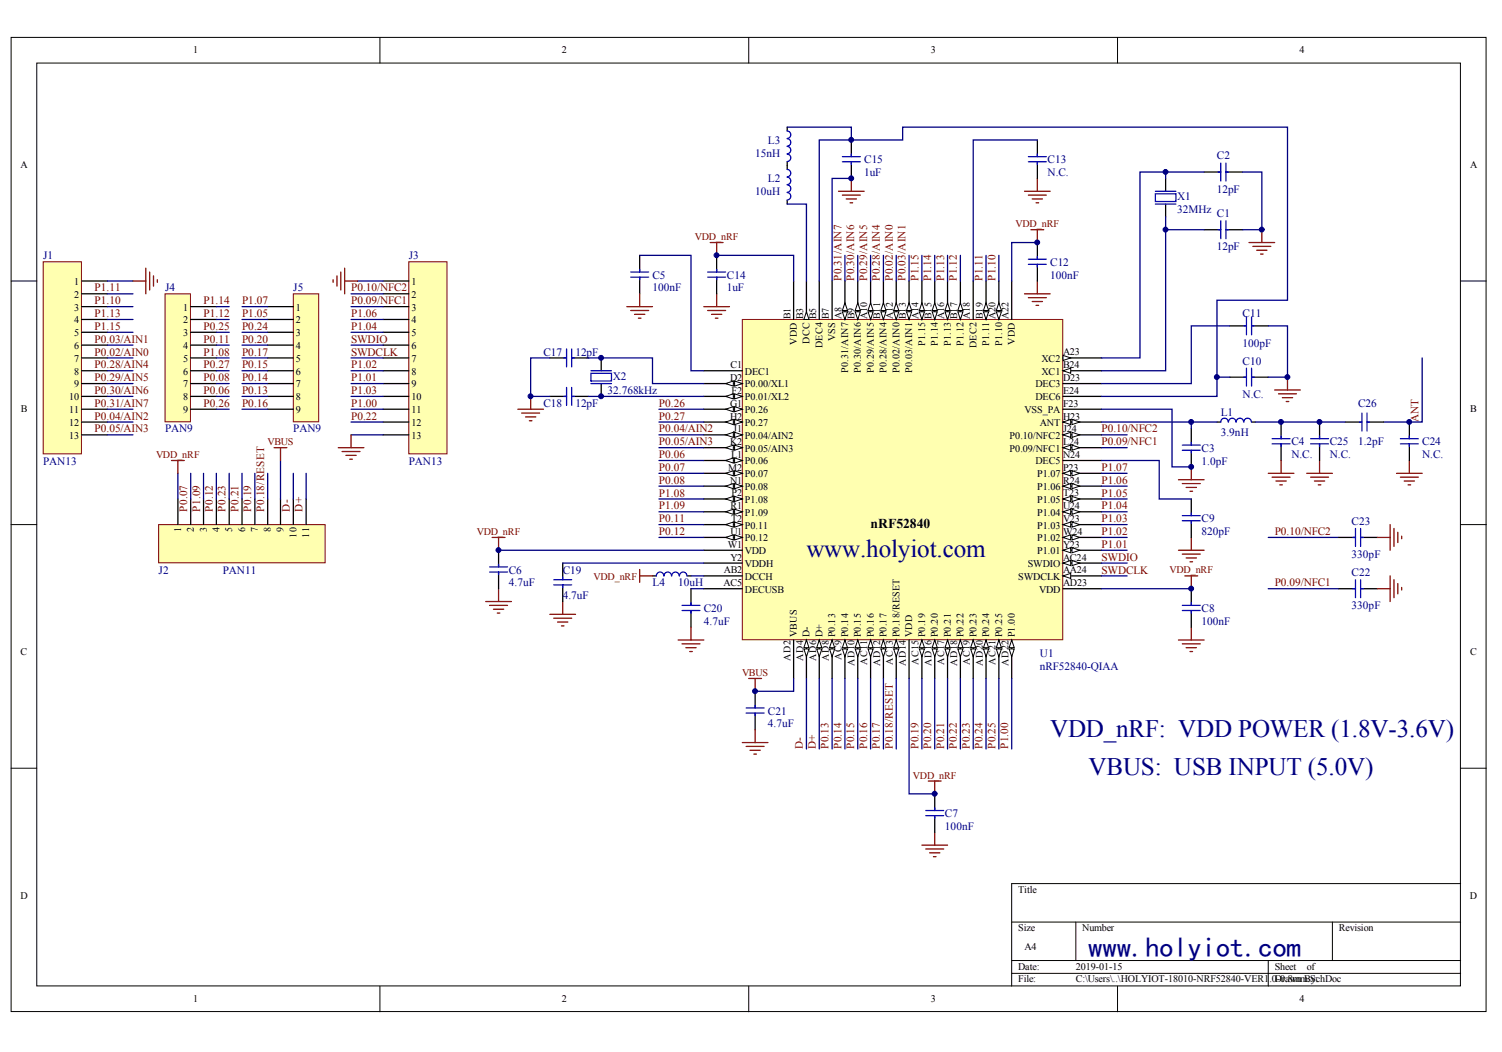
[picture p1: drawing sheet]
<svg xmlns="http://www.w3.org/2000/svg" width="291mm" height="204mm" viewBox="0 0 291 204" stroke-linecap="round" stroke-linejoin="round" font-family="sans-serif">
<defs><g id="words">
<g font-size="5.5" fill="#000080">
<text x="210.9" y="185.4">wwhlitcm</text>
<text x="213.7" y="185.4">w.oyo.o</text>
</g>
<g font-size="4.9" fill="#000080">
<text x="156.3" y="108">www.holyiot.com</text>
<text x="203.5" y="142.8">VDD_nRF: VDD POWER (1.8V-3.6V)</text>
<text x="210.9" y="150.2">VBUS: USB INPUT (5.0V)</text>
</g>
<text font-size="2.6" x="168.7" y="102.4">nRF52840</text>
<g font-size="2.2" fill="#000080">
<text x="148.8" y="27.9">L3</text>
<text x="146.3" y="30.4">15nH</text>
<text x="148.8" y="35.4">L2</text>
<text x="167.4" y="31.6">C15</text>
<text x="167.4" y="34.1">1uF</text>
<text x="203" y="31.6">C13</text>
<text x="203" y="34.1">N.C.</text>
<text x="235.8" y="30.9">C2</text>
<text x="146.3" y="37.9">10uH</text>
<text x="228.1" y="38.8">X1</text>
<text x="228.1" y="41.3">32MHz</text>
<text x="235.8" y="37.4">12pF</text>
<text x="235.8" y="42.1">C1</text>
<text x="8.4" y="50.3">J1</text>
<text x="79.2" y="50.3">J3</text>
<text x="203.5" y="51.5">C12</text>
<text x="235.8" y="48.5">12pF</text>
<text x="32" y="56.5">J4</text>
<text x="56.8" y="56.5">J5</text>
<text x="126.4" y="54">C5</text>
<text x="126.4" y="56.5">100nF</text>
<text x="140.9" y="54">C14</text>
<text x="140.9" y="56.5">1uF</text>
<text x="203.5" y="54">100nF</text>
<text x="240.8" y="61.5">C11</text>
<text x="105.3" y="68.9">C17</text>
<text x="111.5" y="68.9">12pF</text>
<text x="240.8" y="67.2">100pF</text>
<text x="240.8" y="70.7">C10</text>
<text x="117.7" y="76.4">32.768kHz</text>
<text x="118.7" y="73.6">X2</text>
<text x="240.8" y="77.1">N.C.</text>
<text x="32" y="83.8">PAN9</text>
<text x="56.8" y="83.8">PAN9</text>
<text x="105.3" y="78.9">C18</text>
<text x="111.5" y="78.9">12pF</text>
<text x="236.6" y="80.6">L1</text>
<text x="263.1" y="78.9">C26</text>
<text x="232.8" y="87.6">C3</text>
<text x="236.6" y="84.6">3.9nH</text>
<text x="250.2" y="86.3">C4</text>
<text x="250.2" y="88.8">N.C.</text>
<text x="257.7" y="86.3">C25</text>
<text x="257.7" y="88.8">N.C.</text>
<text x="263.1" y="86.3">1.2pF</text>
<text x="275.6" y="86.3">C24</text>
<text x="275.6" y="88.8">N.C.</text>
<text x="8.4" y="90">PAN13</text>
<text x="79.2" y="90">PAN13</text>
<text x="232.8" y="90">1.0pF</text>
<text x="232.8" y="101.2">C9</text>
<text x="261.9" y="101.7">C23</text>
<text x="232.8" y="103.7">820pF</text>
<text x="30.7" y="111.2">J2</text>
<text x="43.2" y="111.2">PAN11</text>
<text x="98.6" y="111.2">C6</text>
<text x="98.6" y="113.6">4.7uF</text>
<text x="109" y="111.2">C19</text>
<text x="126.4" y="113.6">L4</text>
<text x="131.4" y="113.6">10uH</text>
<text x="261.9" y="108.2">330pF</text>
<text x="261.9" y="111.7">C22</text>
<text x="109" y="116.1">4.7uF</text>
<text x="136.4" y="118.6">C20</text>
<text x="232.8" y="118.6">C8</text>
<text x="261.9" y="118.1">330pF</text>
<text x="136.4" y="121.1">4.7uF</text>
<text x="232.8" y="121.1">100nF</text>
<text x="201.5" y="127.3">U1</text>
<text x="201.5" y="129.8">nRF52840-QIAA</text>
<text x="148.8" y="138.5">C21</text>
<text x="148.8" y="141">4.7uF</text>
<text x="183.1" y="158.4">C7</text>
<text x="183.1" y="160.9">100nF</text>
</g>
<g font-size="2.2" fill="#800000">
<text x="18.3" y="56.5">P1.11</text>
<text x="18.3" y="59">P1.10</text>
<text x="39.4" y="59">P1.14</text>
<text x="46.9" y="59">P1.07</text>
<text x="68" y="56.5">P0.10/NFC2</text>
<text x="68" y="59">P0.09/NFC1</text>
<text x="163" y="54.5" transform="rotate(-90 163 54.5)">P0.31/AIN7</text>
<text x="165.5" y="54.5" transform="rotate(-90 165.5 54.5)">P0.30/AIN6</text>
<text x="168" y="54.5" transform="rotate(-90 168 54.5)">P0.29/AIN5</text>
<text x="170.5" y="54.5" transform="rotate(-90 170.5 54.5)">P0.28/AIN4</text>
<text x="173" y="54.5" transform="rotate(-90 173 54.5)">P0.02/AIN0</text>
<text x="175.5" y="54.5" transform="rotate(-90 175.5 54.5)">P0.03/AIN1</text>
<text x="178" y="54.5" transform="rotate(-90 178 54.5)">P1.15</text>
<text x="180.4" y="54.5" transform="rotate(-90 180.4 54.5)">P1.14</text>
<text x="182.9" y="54.5" transform="rotate(-90 182.9 54.5)">P1.13</text>
<text x="185.4" y="54.5" transform="rotate(-90 185.4 54.5)">P1.12</text>
<text x="190.4" y="54.5" transform="rotate(-90 190.4 54.5)">P1.11</text>
<text x="192.9" y="54.5" transform="rotate(-90 192.9 54.5)">P1.10</text>
<text x="18.3" y="61.5">P1.13</text>
<text x="18.3" y="63.9">P1.15</text>
<text x="39.4" y="61.5">P1.12</text>
<text x="39.4" y="63.9">P0.25</text>
<text x="46.9" y="61.5">P1.05</text>
<text x="46.9" y="63.9">P0.24</text>
<text x="68" y="61.5">P1.06</text>
<text x="68" y="63.9">P1.04</text>
<text x="18.3" y="71.4">P0.28/AIN4</text>
<text x="18.3" y="68.9">P0.02/AIN0</text>
<text x="18.3" y="66.4">P0.03/AIN1</text>
<text x="39.4" y="66.4">P0.11</text>
<text x="39.4" y="68.9">P1.08</text>
<text x="39.4" y="71.4">P0.27</text>
<text x="46.9" y="66.4">P0.20</text>
<text x="46.9" y="68.9">P0.17</text>
<text x="46.9" y="71.4">P0.15</text>
<text x="68" y="71.4">P1.02</text>
<text x="68" y="68.9">SWDCLK</text>
<text x="68" y="66.4">SWDIO</text>
<text x="18.3" y="76.4">P0.30/AIN6</text>
<text x="18.3" y="73.9">P0.29/AIN5</text>
<text x="39.4" y="73.9">P0.08</text>
<text x="39.4" y="76.4">P0.06</text>
<text x="46.9" y="73.9">P0.14</text>
<text x="46.9" y="76.4">P0.13</text>
<text x="68" y="76.4">P1.03</text>
<text x="68" y="73.9">P1.01</text>
<text x="18.3" y="78.9">P0.31/AIN7</text>
<text x="18.3" y="81.3">P0.04/AIN2</text>
<text x="18.3" y="83.8">P0.05/AIN3</text>
<text x="39.4" y="78.9">P0.26</text>
<text x="46.9" y="78.9">P0.16</text>
<text x="68" y="78.9">P1.00</text>
<text x="68" y="81.3">P0.22</text>
<text x="127.7" y="83.8">P0.04/AIN2</text>
<text x="127.7" y="78.9">P0.26</text>
<text x="127.7" y="81.3">P0.27</text>
<text x="213.4" y="83.8">P0.10/NFC2</text>
<text x="274.9" y="81.8" transform="rotate(-90 274.9 81.8)">ANT</text>
<text x="127.7" y="86.3">P0.05/AIN3</text>
<text x="127.7" y="88.8">P0.06</text>
<text x="213.4" y="86.3">P0.09/NFC1</text>
<text x="127.7" y="91.3">P0.07</text>
<text x="127.7" y="93.8">P0.08</text>
<text x="213.4" y="93.8">P1.06</text>
<text x="213.4" y="91.3">P1.07</text>
<text x="36.3" y="99.2" transform="rotate(-90 36.3 99.2)">P0.07</text>
<text x="38.8" y="99.2" transform="rotate(-90 38.8 99.2)">P1.09</text>
<text x="41.2" y="99.2" transform="rotate(-90 41.2 99.2)">P0.12</text>
<text x="43.7" y="99.2" transform="rotate(-90 43.7 99.2)">P0.23</text>
<text x="46.2" y="99.2" transform="rotate(-90 46.2 99.2)">P0.21</text>
<text x="48.7" y="99.2" transform="rotate(-90 48.7 99.2)">P0.19</text>
<text x="51.2" y="99.2" transform="rotate(-90 51.2 99.2)">P0.18/RESET</text>
<text x="56.2" y="99.2" transform="rotate(-90 56.2 99.2)">D-</text>
<text x="58.6" y="99.2" transform="rotate(-90 58.6 99.2)">D+</text>
<text x="127.7" y="101.2">P0.11</text>
<text x="127.7" y="98.7">P1.09</text>
<text x="127.7" y="96.3">P1.08</text>
<text x="213.4" y="101.2">P1.03</text>
<text x="213.4" y="98.7">P1.04</text>
<text x="213.4" y="96.3">P1.05</text>
<text x="127.7" y="103.7">P0.12</text>
<text x="213.4" y="106.2">P1.01</text>
<text x="213.4" y="103.7">P1.02</text>
<text x="247" y="103.7">P0.10/NFC2</text>
<text x="213.4" y="111.2">SWDCLK</text>
<text x="213.4" y="108.7">SWDIO</text>
<text x="247" y="113.6">P0.09/NFC1</text>
<text x="155.6" y="145.2" transform="rotate(-90 155.6 145.2)">D-</text>
<text x="158.1" y="145.2" transform="rotate(-90 158.1 145.2)">D+</text>
<text x="160.6" y="145.2" transform="rotate(-90 160.6 145.2)">P0.13</text>
<text x="163" y="145.2" transform="rotate(-90 163 145.2)">P0.14</text>
<text x="165.5" y="145.2" transform="rotate(-90 165.5 145.2)">P0.15</text>
<text x="168" y="145.2" transform="rotate(-90 168 145.2)">P0.16</text>
<text x="170.5" y="145.2" transform="rotate(-90 170.5 145.2)">P0.17</text>
<text x="173" y="145.2" transform="rotate(-90 173 145.2)">P0.18/RESET</text>
<text x="178" y="145.2" transform="rotate(-90 178 145.2)">P0.19</text>
<text x="180.4" y="145.2" transform="rotate(-90 180.4 145.2)">P0.20</text>
<text x="182.9" y="145.2" transform="rotate(-90 182.9 145.2)">P0.21</text>
<text x="185.4" y="145.2" transform="rotate(-90 185.4 145.2)">P0.22</text>
<text x="187.9" y="145.2" transform="rotate(-90 187.9 145.2)">P0.23</text>
<text x="190.4" y="145.2" transform="rotate(-90 190.4 145.2)">P0.24</text>
<text x="192.9" y="145.2" transform="rotate(-90 192.9 145.2)">P0.25</text>
<text x="195.4" y="145.2" transform="rotate(-90 195.4 145.2)">P1.00</text>
</g>
<g font-size="2">
<text x="37.4" y="10.4">1</text>
<text x="108.9" y="10.4">2</text>
<text x="180.4" y="10.4">3</text>
<text x="251.8" y="10.4">4</text>
<text x="4" y="32.6">A</text>
<text x="284.8" y="32.6">A</text>
<text x="14.4" y="55.2">1</text>
<text x="14.4" y="57.7">2</text>
<text x="79.7" y="55.2">1</text>
<text x="79.7" y="57.7">2</text>
<text x="14.4" y="60.2">3</text>
<text x="14.4" y="62.7">4</text>
<text x="14.4" y="65.2">5</text>
<text x="35.5" y="60.2">1</text>
<text x="35.5" y="62.7">2</text>
<text x="35.5" y="65.2">3</text>
<text x="57.3" y="60.2">1</text>
<text x="57.3" y="62.7">2</text>
<text x="57.3" y="65.2">3</text>
<text x="79.7" y="60.2">3</text>
<text x="79.7" y="62.7">4</text>
<text x="79.7" y="65.2">5</text>
<text x="14.4" y="67.6">6</text>
<text x="14.4" y="70.1">7</text>
<text x="35.5" y="67.6">4</text>
<text x="35.5" y="70.1">5</text>
<text x="57.3" y="67.6">4</text>
<text x="57.3" y="70.1">5</text>
<text x="79.7" y="67.6">6</text>
<text x="79.7" y="70.1">7</text>
<text x="141.5" y="71.4">C1</text>
<text x="201.8" y="70.1">XC2</text>
<text x="206" y="71.4">B24</text>
<text x="206" y="68.9">A23</text>
<text x="13.4" y="77.6">10</text>
<text x="14.4" y="72.6">8</text>
<text x="14.4" y="75.1">9</text>
<text x="35.5" y="72.6">6</text>
<text x="35.5" y="75.1">7</text>
<text x="35.5" y="77.6">8</text>
<text x="57.3" y="72.6">6</text>
<text x="57.3" y="75.1">7</text>
<text x="57.3" y="77.6">8</text>
<text x="79.7" y="72.6">8</text>
<text x="79.7" y="75.1">9</text>
<text x="79.7" y="77.6">10</text>
<text x="141.5" y="73.9">D2</text>
<text x="141.8" y="76.3">F2</text>
<text x="144.3" y="72.6">DEC1</text>
<text x="144.3" y="75.1">P0.00/XL1</text>
<text x="144.3" y="77.6">P0.01/XL2</text>
<text x="200.6" y="77.6">DEC6</text>
<text x="200.6" y="75.1">DEC3</text>
<text x="201.8" y="72.6">XC1</text>
<text x="206" y="76.3">E24</text>
<text x="206" y="73.9">D23</text>
<text x="4" y="79.8">B</text>
<text x="13.4" y="80.1">11</text>
<text x="13.4" y="82.6">12</text>
<text x="35.5" y="80.1">9</text>
<text x="57.3" y="80.1">9</text>
<text x="79.7" y="80.1">11</text>
<text x="79.7" y="82.6">12</text>
<text x="141.5" y="78.8">G1</text>
<text x="141.5" y="81.3">H2</text>
<text x="142.1" y="83.8">J1</text>
<text x="144.3" y="80.1">P0.26</text>
<text x="144.3" y="82.6">P0.27</text>
<text x="198.5" y="80.1">VSS_PA</text>
<text x="201.5" y="82.6">ANT</text>
<text x="206" y="78.8">F23</text>
<text x="206" y="81.3">H23</text>
<text x="206" y="83.8">J24</text>
<text x="284.9" y="79.8">B</text>
<text x="13.4" y="85">13</text>
<text x="79.7" y="85">13</text>
<text x="141.5" y="86.3">K2</text>
<text x="141.7" y="88.8">L1</text>
<text x="144.3" y="85">P0.04/AIN2</text>
<text x="144.3" y="87.5">P0.05/AIN3</text>
<text x="195.6" y="87.5">P0.09/NFC1</text>
<text x="195.6" y="85">P0.10/NFC2</text>
<text x="206" y="86.3">L24</text>
<text x="206" y="88.8">N24</text>
<text x="141.1" y="91.3">M2</text>
<text x="141.5" y="93.7">N1</text>
<text x="144.3" y="90">P0.06</text>
<text x="144.3" y="92.5">P0.07</text>
<text x="144.3" y="95">P0.08</text>
<text x="200.6" y="90">DEC5</text>
<text x="201" y="95">P1.06</text>
<text x="201" y="92.5">P1.07</text>
<text x="206" y="93.7">R24</text>
<text x="206" y="91.3">P23</text>
<text x="141.5" y="98.7">R1</text>
<text x="141.6" y="101.2">T2</text>
<text x="141.8" y="96.2">P2</text>
<text x="144.3" y="100">P1.09</text>
<text x="144.3" y="97.5">P1.08</text>
<text x="201" y="100">P1.04</text>
<text x="201" y="97.5">P1.05</text>
<text x="206" y="101.2">V23</text>
<text x="206" y="98.7">U24</text>
<text x="206" y="96.2">T23</text>
<text x="141.1" y="106.2">W1</text>
<text x="141.5" y="103.7">U1</text>
<text x="144.3" y="107.4">VDD</text>
<text x="144.3" y="102.4">P0.11</text>
<text x="144.3" y="104.9">P0.12</text>
<text x="201" y="107.4">P1.01</text>
<text x="201" y="104.9">P1.02</text>
<text x="201" y="102.4">P1.03</text>
<text x="206" y="106.2">Y23</text>
<text x="206" y="103.7">W24</text>
<text x="140.2" y="113.6">AC5</text>
<text x="140.3" y="111.1">AB2</text>
<text x="141.5" y="108.7">Y2</text>
<text x="144.3" y="109.9">VDDH</text>
<text x="144.3" y="112.4">DCCH</text>
<text x="197.3" y="112.4">SWDCLK</text>
<text x="199.1" y="109.9">SWDIO</text>
<text x="206" y="111.1">AA24</text>
<text x="206" y="108.7">AC24</text>
<text x="206" y="113.6">AD23</text>
<text x="144.3" y="114.9">DECUSB</text>
<text x="201.4" y="114.9">VDD</text>
<text x="4" y="127">C</text>
<text x="284.9" y="127">C</text>
<text x="197.3" y="173">Title</text>
<text x="3.9" y="174.3">D</text>
<text x="284.8" y="174.3">D</text>
<text x="197.3" y="180.5">Size</text>
<text x="198.5" y="184.2">A4</text>
<text x="209.7" y="180.5">Number</text>
<text x="259.4" y="180.5">Revision</text>
<text x="197.3" y="187.9">Date:</text>
<text x="197.3" y="190.4">File:</text>
<text x="208.5" y="187.9">2019-01-15</text>
<text x="208.5" y="190.4">C:\Users\..\HOLYIOT-18010-NRF52840-VER1.0-0.8mm.SchDoc</text>
<text x="247" y="187.9">Sheet</text>
<text x="247" y="190.4">Drawn By:</text>
<text x="253.2" y="187.9">of</text>
<text x="37.4" y="194.3">1</text>
<text x="108.9" y="194.3">2</text>
<text x="180.4" y="194.3">3</text>
<text x="251.8" y="194.3">4</text>
</g>
<g font-size="2" fill="#800000">
<text x="134.6" y="46.5">VDD_nRF</text>
<text x="196.8" y="44">VDD_nRF</text>
<text x="30.2" y="88.8">VDD_nRF</text>
<text x="51.8" y="86.3">VBUS</text>
<text x="92.4" y="103.7">VDD_nRF</text>
<text x="115" y="112.4">VDD_nRF</text>
<text x="226.6" y="111.1">VDD_nRF</text>
<text x="143.8" y="131">VBUS</text>
<text x="176.9" y="150.9">VDD_nRF</text>
</g>
<g font-size="1.9">
<text x="153.1" y="61.9" transform="rotate(-90 153.1 61.9)">B1</text>
<text x="155.6" y="61.9" transform="rotate(-90 155.6 61.9)">B3</text>
<text x="158.1" y="61.9" transform="rotate(-90 158.1 61.9)">B5</text>
<text x="160.6" y="61.9" transform="rotate(-90 160.6 61.9)">B7</text>
<text x="163.1" y="61.9" transform="rotate(-90 163.1 61.9)">A8</text>
<text x="165.6" y="61.9" transform="rotate(-90 165.6 61.9)">B9</text>
<text x="168.1" y="61.9" transform="rotate(-90 168.1 61.9)">A10</text>
<text x="170.5" y="61.9" transform="rotate(-90 170.5 61.9)">B11</text>
<text x="173" y="61.9" transform="rotate(-90 173 61.9)">A12</text>
<text x="175.5" y="61.9" transform="rotate(-90 175.5 61.9)">B13</text>
<text x="178" y="61.9" transform="rotate(-90 178 61.9)">A14</text>
<text x="180.5" y="61.9" transform="rotate(-90 180.5 61.9)">B15</text>
<text x="183" y="61.9" transform="rotate(-90 183 61.9)">A16</text>
<text x="185.5" y="61.9" transform="rotate(-90 185.5 61.9)">B17</text>
<text x="187.9" y="61.9" transform="rotate(-90 187.9 61.9)">A18</text>
<text x="190.4" y="61.9" transform="rotate(-90 190.4 61.9)">B19</text>
<text x="192.9" y="61.9" transform="rotate(-90 192.9 61.9)">A20</text>
<text x="195.4" y="61.9" transform="rotate(-90 195.4 61.9)">A22</text>
<text x="154.4" y="66.8" transform="rotate(-90 154.4 66.8)">VDD</text>
<text x="156.9" y="66.6" transform="rotate(-90 156.9 66.6)">DCC</text>
<text x="159.4" y="67.5" transform="rotate(-90 159.4 67.5)">DEC4</text>
<text x="161.8" y="66.2" transform="rotate(-90 161.8 66.2)">VSS</text>
<text x="179.2" y="67.1" transform="rotate(-90 179.2 67.1)">P1.15</text>
<text x="181.7" y="67.1" transform="rotate(-90 181.7 67.1)">P1.14</text>
<text x="184.2" y="67.1" transform="rotate(-90 184.2 67.1)">P1.13</text>
<text x="186.7" y="67.1" transform="rotate(-90 186.7 67.1)">P1.12</text>
<text x="189.2" y="67.5" transform="rotate(-90 189.2 67.5)">DEC2</text>
<text x="191.7" y="67.1" transform="rotate(-90 191.7 67.1)">P1.11</text>
<text x="194.2" y="67.1" transform="rotate(-90 194.2 67.1)">P1.10</text>
<text x="196.6" y="66.8" transform="rotate(-90 196.6 66.8)">VDD</text>
<text x="164.3" y="72.3" transform="rotate(-90 164.3 72.3)">P0.31/AIN7</text>
<text x="166.8" y="72.3" transform="rotate(-90 166.8 72.3)">P0.30/AIN6</text>
<text x="169.3" y="72.3" transform="rotate(-90 169.3 72.3)">P0.29/AIN5</text>
<text x="171.8" y="72.3" transform="rotate(-90 171.8 72.3)">P0.28/AIN4</text>
<text x="174.3" y="72.3" transform="rotate(-90 174.3 72.3)">P0.02/AIN0</text>
<text x="176.8" y="72.3" transform="rotate(-90 176.8 72.3)">P0.03/AIN1</text>
<text x="35.1" y="103.2" transform="rotate(-90 35.1 103.2)">1</text>
<text x="37.6" y="103.2" transform="rotate(-90 37.6 103.2)">2</text>
<text x="40" y="103.2" transform="rotate(-90 40 103.2)">3</text>
<text x="42.5" y="103.2" transform="rotate(-90 42.5 103.2)">4</text>
<text x="45" y="103.2" transform="rotate(-90 45 103.2)">5</text>
<text x="47.5" y="103.2" transform="rotate(-90 47.5 103.2)">6</text>
<text x="50" y="103.2" transform="rotate(-90 50 103.2)">7</text>
<text x="52.5" y="103.2" transform="rotate(-90 52.5 103.2)">8</text>
<text x="55" y="103.2" transform="rotate(-90 55 103.2)">9</text>
<text x="57.4" y="104.2" transform="rotate(-90 57.4 104.2)">10</text>
<text x="59.9" y="104.2" transform="rotate(-90 59.9 104.2)">11</text>
<text x="154.4" y="123.6" transform="rotate(-90 154.4 123.6)">VBUS</text>
<text x="156.9" y="123.6" transform="rotate(-90 156.9 123.6)">D-</text>
<text x="159.4" y="123.6" transform="rotate(-90 159.4 123.6)">D+</text>
<text x="161.8" y="123.6" transform="rotate(-90 161.8 123.6)">P0.13</text>
<text x="164.3" y="123.6" transform="rotate(-90 164.3 123.6)">P0.14</text>
<text x="166.8" y="123.6" transform="rotate(-90 166.8 123.6)">P0.15</text>
<text x="169.3" y="123.6" transform="rotate(-90 169.3 123.6)">P0.16</text>
<text x="171.8" y="123.6" transform="rotate(-90 171.8 123.6)">P0.17</text>
<text x="174.3" y="123.6" transform="rotate(-90 174.3 123.6)">P0.18/RESET</text>
<text x="176.8" y="123.6" transform="rotate(-90 176.8 123.6)">VDD</text>
<text x="179.2" y="123.6" transform="rotate(-90 179.2 123.6)">P0.19</text>
<text x="181.7" y="123.6" transform="rotate(-90 181.7 123.6)">P0.20</text>
<text x="184.2" y="123.6" transform="rotate(-90 184.2 123.6)">P0.21</text>
<text x="186.7" y="123.6" transform="rotate(-90 186.7 123.6)">P0.22</text>
<text x="189.2" y="123.6" transform="rotate(-90 189.2 123.6)">P0.23</text>
<text x="191.7" y="123.6" transform="rotate(-90 191.7 123.6)">P0.24</text>
<text x="194.2" y="123.6" transform="rotate(-90 194.2 123.6)">P0.25</text>
<text x="196.6" y="123.6" transform="rotate(-90 196.6 123.6)">P1.00</text>
<text x="153.1" y="128" transform="rotate(-90 153.1 128)">AD2</text>
<text x="155.6" y="128" transform="rotate(-90 155.6 128)">AD4</text>
<text x="158.1" y="128" transform="rotate(-90 158.1 128)">AD6</text>
<text x="160.6" y="128" transform="rotate(-90 160.6 128)">AD8</text>
<text x="163.1" y="127.9" transform="rotate(-90 163.1 127.9)">AC9</text>
<text x="165.6" y="129" transform="rotate(-90 165.6 129)">AD10</text>
<text x="168.1" y="128.9" transform="rotate(-90 168.1 128.9)">AC11</text>
<text x="170.5" y="129" transform="rotate(-90 170.5 129)">AD12</text>
<text x="173" y="128.9" transform="rotate(-90 173 128.9)">AC13</text>
<text x="175.5" y="129" transform="rotate(-90 175.5 129)">AD14</text>
<text x="178" y="128.9" transform="rotate(-90 178 128.9)">AC15</text>
<text x="180.5" y="129" transform="rotate(-90 180.5 129)">AD16</text>
<text x="183" y="128.9" transform="rotate(-90 183 128.9)">AC17</text>
<text x="185.5" y="129" transform="rotate(-90 185.5 129)">AD18</text>
<text x="187.9" y="128.9" transform="rotate(-90 187.9 128.9)">AC19</text>
<text x="190.4" y="129" transform="rotate(-90 190.4 129)">AD20</text>
<text x="192.9" y="128.9" transform="rotate(-90 192.9 128.9)">AC21</text>
<text x="195.4" y="129" transform="rotate(-90 195.4 129)">AD22</text>
</g>
</g></defs>
<g fill="#fff" stroke="#000" stroke-width=".19">
<path d="M2.2 7.2h285.8v188.9h-285.8z"/>
<path d="M7.1 12.2h275.9v178.9h-275.9z"/>
</g>
<g fill="none" stroke="#000" stroke-width=".19">
<path d="M73.6 7.2v5M145.1 7.2v5M216.5 7.2v5M2.2 54.5h4.9M283 54.5h5M2.2 101.7h4.9M283 101.7h5M2.2 148.9h4.9M283 148.9h5M196 178.7h87M208.5 178.7v7.5M258.2 178.7v7.5"/>
<path d="M283 171.3h-87v19.8M73.6 191.1v5M145.1 191.1v5M196 186.2h87M196 188.7h87M216.5 191.1v5M245.7 186.2v4.9"/>
</g>
<path d="M253.2 91.7h5M254 92.5h3.4M254.7 93.2h2M255.4 94h.5M255.7 89.3v2.4" fill="none" stroke="#800000" stroke-width=".25"/>
<path d="M255.7 81.8v3.2M255.7 86v3.3" fill="none" stroke="#000" stroke-width=".25"/>
<path d="M254 86h3.4M254 85h3.4M255.7 84.5v.5M255.7 86v.5" fill="none" stroke="#00f" stroke-width=".25"/>
<path d="M143.8 61.9h62.1v62.1h-62.1z" fill="#ffffb0" stroke="#800000" stroke-width=".19"/>
<path d="M136.4 71.9h7.4M206 79.3h7.4M206 81.8h7.4M136.4 106.7h7.4" fill="none" stroke="#000" stroke-width=".25"/>
<g fill="#fff" stroke="#000" stroke-width=".19">
<path d="M206 81.8l1.5-.5v1z"/>
<path d="M207.7 81.3l1.5 .5-1.5 .5z"/>
</g>
<path d="M206 76.8h7.4M206 74.3h7.4M206 71.9h7.4" fill="none" stroke="#000" stroke-width=".25"/>
<path d="M206 71.9l1.5-.5v1z" fill="#fff" stroke="#000" stroke-width=".19"/>
<path d="M206 69.4h7.4" fill="none" stroke="#000" stroke-width=".25"/>
<path d="M206 68.9l1.5 .5-1.5 .5z" fill="#fff" stroke="#000" stroke-width=".19"/>
<path d="M193.5 54.5v7.4M196 54.5v7.4" fill="none" stroke="#000" stroke-width=".25"/>
<g fill="#fff" stroke="#000" stroke-width=".19">
<path d="M193.1 60.4h.9l-.5 1.5z"/>
<path d="M193.5 58.7l.5 1.5h-.9z"/>
</g>
<path d="M136.4 74.3h7.4" fill="none" stroke="#000" stroke-width=".25"/>
<g fill="#fff" stroke="#000" stroke-width=".19">
<path d="M142.3 73.9l1.5 .4-1.5 .5z"/>
<path d="M140.6 74.3l1.5-.4v.9z"/>
</g>
<path d="M136.4 76.8h7.4" fill="none" stroke="#000" stroke-width=".25"/>
<g fill="#fff" stroke="#000" stroke-width=".19">
<path d="M142.3 76.3l1.5 .5-1.5 .5z"/>
<path d="M140.6 76.8l1.5-.5v1z"/>
</g>
<path d="M171.2 54.5v7.4" fill="none" stroke="#000" stroke-width=".25"/>
<g fill="#fff" stroke="#000" stroke-width=".19">
<path d="M170.7 60.4h1l-.5 1.5z"/>
<path d="M171.2 58.7l.5 1.5h-1z"/>
</g>
<path d="M153.8 54.5v7.4M156.3 54.5v7.4M158.8 54.5v7.4M161.2 54.5v7.4" fill="none" stroke="#000" stroke-width=".25"/>
<path d="M156.3 60.4l.5 1.5h-1z" fill="#fff" stroke="#000" stroke-width=".19"/>
<path d="M206 111.6h7.4" fill="none" stroke="#000" stroke-width=".25"/>
<path d="M206 111.6l1.5-.5v1z" fill="#fff" stroke="#000" stroke-width=".19"/>
<path d="M206 109.1h7.4" fill="none" stroke="#000" stroke-width=".25"/>
<g fill="#fff" stroke="#000" stroke-width=".19">
<path d="M206 109.1l1.5-.5v1z"/>
<path d="M207.7 108.6l1.5 .5-1.5 .5z"/>
</g>
<path d="M206 106.7h7.4" fill="none" stroke="#000" stroke-width=".25"/>
<g fill="#fff" stroke="#000" stroke-width=".19">
<path d="M206 106.7l1.5-.5v1z"/>
<path d="M207.7 106.2l1.5 .5-1.5 .5z"/>
</g>
<path d="M156.3 124v7.5" fill="none" stroke="#000" stroke-width=".25"/>
<g fill="#fff" stroke="#000" stroke-width=".19">
<path d="M156.3 124l.5 1.5h-1z"/>
<path d="M155.8 125.8h1l-.5 1.5z"/>
</g>
<path d="M178.6 124v7.5" fill="none" stroke="#000" stroke-width=".25"/>
<g fill="#fff" stroke="#000" stroke-width=".19">
<path d="M178.6 124l.5 1.5h-1z"/>
<path d="M178.1 125.8h1l-.5 1.5z"/>
</g>
<path d="M136.4 109.1h7.4M136.4 111.6h7.4M136.4 114.1h7.4M153.8 124v7.5M158.8 124v7.5" fill="none" stroke="#000" stroke-width=".25"/>
<g fill="#fff" stroke="#000" stroke-width=".19">
<path d="M158.8 124l.4 1.5h-.9z"/>
<path d="M158.3 125.8h.9l-.4 1.5z"/>
</g>
<path d="M181.1 124v7.5" fill="none" stroke="#000" stroke-width=".25"/>
<g fill="#fff" stroke="#000" stroke-width=".19">
<path d="M181.1 124l.5 1.5h-1z"/>
<path d="M180.6 125.8h1l-.5 1.5z"/>
</g>
<path d="M183.6 124v7.5" fill="none" stroke="#000" stroke-width=".25"/>
<g fill="#fff" stroke="#000" stroke-width=".19">
<path d="M183.6 124l.5 1.5h-1z"/>
<path d="M183.1 125.8h1l-.5 1.5z"/>
</g>
<path d="M186.1 124v7.5" fill="none" stroke="#000" stroke-width=".25"/>
<g fill="#fff" stroke="#000" stroke-width=".19">
<path d="M186.1 124l.5 1.5h-1z"/>
<path d="M185.6 125.8h1l-.5 1.5z"/>
</g>
<path d="M188.6 124v7.5" fill="none" stroke="#000" stroke-width=".25"/>
<g fill="#fff" stroke="#000" stroke-width=".19">
<path d="M188.6 124l.5 1.5h-1z"/>
<path d="M188.1 125.8h1l-.5 1.5z"/>
</g>
<path d="M191.1 124v7.5" fill="none" stroke="#000" stroke-width=".25"/>
<g fill="#fff" stroke="#000" stroke-width=".19">
<path d="M191.1 124l.5 1.5h-1z"/>
<path d="M190.6 125.8h1l-.5 1.5z"/>
</g>
<path d="M206 86.8h7.4M206 114.1h7.4" fill="none" stroke="#000" stroke-width=".25"/>
<g fill="#fff" stroke="#000" stroke-width=".19">
<path d="M206 86.8l1.5-.5v1z"/>
<path d="M207.7 86.3l1.5 .5-1.5 .5z"/>
</g>
<path d="M136.4 99.2h7.4" fill="none" stroke="#000" stroke-width=".25"/>
<g fill="#fff" stroke="#000" stroke-width=".19">
<path d="M142.3 98.7l1.5 .5-1.5 .5z"/>
<path d="M140.6 99.2l1.5-.5v1z"/>
</g>
<path d="M193.5 124v7.5" fill="none" stroke="#000" stroke-width=".25"/>
<g fill="#fff" stroke="#000" stroke-width=".19">
<path d="M193.5 124l.5 1.5h-.9z"/>
<path d="M193.1 125.8h.9l-.5 1.5z"/>
</g>
<path d="M196 124v7.5" fill="none" stroke="#000" stroke-width=".25"/>
<g fill="#fff" stroke="#000" stroke-width=".19">
<path d="M196 124l.5 1.5h-1z"/>
<path d="M195.5 125.8h1l-.5 1.5z"/>
</g>
<path d="M136.4 79.3h7.4" fill="none" stroke="#000" stroke-width=".25"/>
<g fill="#fff" stroke="#000" stroke-width=".19">
<path d="M142.3 78.8l1.5 .5-1.5 .5z"/>
<path d="M140.6 79.3l1.5-.5v1z"/>
</g>
<path d="M136.4 81.8h7.4" fill="none" stroke="#000" stroke-width=".25"/>
<g fill="#fff" stroke="#000" stroke-width=".19">
<path d="M142.3 81.3l1.5 .5-1.5 .5z"/>
<path d="M140.6 81.8l1.5-.5v1z"/>
</g>
<path d="M136.4 84.3h7.4" fill="none" stroke="#000" stroke-width=".25"/>
<g fill="#fff" stroke="#000" stroke-width=".19">
<path d="M142.3 83.8l1.5 .5-1.5 .5z"/>
<path d="M140.6 84.3l1.5-.5v1z"/>
</g>
<path d="M136.4 86.8h7.4" fill="none" stroke="#000" stroke-width=".25"/>
<g fill="#fff" stroke="#000" stroke-width=".19">
<path d="M142.3 86.3l1.5 .5-1.5 .5z"/>
<path d="M140.6 86.8l1.5-.5v1z"/>
</g>
<path d="M136.4 89.3h7.4" fill="none" stroke="#000" stroke-width=".25"/>
<g fill="#fff" stroke="#000" stroke-width=".19">
<path d="M142.3 88.8l1.5 .5-1.5 .5z"/>
<path d="M140.6 89.3l1.5-.5v1z"/>
</g>
<path d="M136.4 91.7h7.4" fill="none" stroke="#000" stroke-width=".25"/>
<g fill="#fff" stroke="#000" stroke-width=".19">
<path d="M142.3 91.2l1.5 .5-1.5 .5z"/>
<path d="M140.6 91.7l1.5-.5v1z"/>
</g>
<path d="M136.4 94.2h7.4" fill="none" stroke="#000" stroke-width=".25"/>
<g fill="#fff" stroke="#000" stroke-width=".19">
<path d="M142.3 93.7l1.5 .5-1.5 .5z"/>
<path d="M140.6 94.2l1.5-.5v1z"/>
</g>
<path d="M136.4 96.7h7.4" fill="none" stroke="#000" stroke-width=".25"/>
<g fill="#fff" stroke="#000" stroke-width=".19">
<path d="M142.3 96.2l1.5 .5-1.5 .5z"/>
<path d="M140.6 96.7l1.5-.5v1z"/>
</g>
<path d="M161.2 124v7.5" fill="none" stroke="#000" stroke-width=".25"/>
<g fill="#fff" stroke="#000" stroke-width=".19">
<path d="M161.2 124l.5 1.5h-1z"/>
<path d="M160.7 125.8h1l-.5 1.5z"/>
</g>
<path d="M163.7 124v7.5" fill="none" stroke="#000" stroke-width=".25"/>
<g fill="#fff" stroke="#000" stroke-width=".19">
<path d="M163.7 124l.5 1.5h-1z"/>
<path d="M163.2 125.8h1l-.5 1.5z"/>
</g>
<path d="M166.2 124v7.5" fill="none" stroke="#000" stroke-width=".25"/>
<g fill="#fff" stroke="#000" stroke-width=".19">
<path d="M166.2 124l.5 1.5h-1z"/>
<path d="M165.7 125.8h1l-.5 1.5z"/>
</g>
<path d="M168.7 124v7.5" fill="none" stroke="#000" stroke-width=".25"/>
<g fill="#fff" stroke="#000" stroke-width=".19">
<path d="M168.7 124l.5 1.5h-1z"/>
<path d="M168.2 125.8h1l-.5 1.5z"/>
</g>
<path d="M136.4 101.7h7.4" fill="none" stroke="#000" stroke-width=".25"/>
<g fill="#fff" stroke="#000" stroke-width=".19">
<path d="M142.3 101.2l1.5 .5-1.5 .5z"/>
<path d="M140.6 101.7l1.5-.5v1z"/>
</g>
<path d="M136.4 104.2h7.4" fill="none" stroke="#000" stroke-width=".25"/>
<g fill="#fff" stroke="#000" stroke-width=".19">
<path d="M142.3 103.7l1.5 .5-1.5 .5z"/>
<path d="M140.6 104.2l1.5-.5v1z"/>
</g>
<path d="M171.2 124v7.5" fill="none" stroke="#000" stroke-width=".25"/>
<g fill="#fff" stroke="#000" stroke-width=".19">
<path d="M171.2 124l.5 1.5h-1z"/>
<path d="M170.7 125.8h1l-.5 1.5z"/>
</g>
<path d="M173.7 124v7.5" fill="none" stroke="#000" stroke-width=".25"/>
<g fill="#fff" stroke="#000" stroke-width=".19">
<path d="M173.7 124l.5 1.5h-1z"/>
<path d="M173.2 125.8h1l-.5 1.5z"/>
</g>
<path d="M206 89.3h7.4M206 84.3h7.4" fill="none" stroke="#000" stroke-width=".25"/>
<g fill="#fff" stroke="#000" stroke-width=".19">
<path d="M206 84.3l1.5-.5v1z"/>
<path d="M207.7 83.8l1.5 .5-1.5 .5z"/>
</g>
<path d="M176.1 54.5v7.4" fill="none" stroke="#000" stroke-width=".25"/>
<g fill="#fff" stroke="#000" stroke-width=".19">
<path d="M175.7 60.4h.9l-.5 1.5z"/>
<path d="M176.1 58.7l.5 1.5h-.9z"/>
</g>
<path d="M173.7 54.5v7.4" fill="none" stroke="#000" stroke-width=".25"/>
<g fill="#fff" stroke="#000" stroke-width=".19">
<path d="M173.2 60.4h1l-.5 1.5z"/>
<path d="M173.7 58.7l.5 1.5h-1z"/>
</g>
<path d="M168.7 54.5v7.4" fill="none" stroke="#000" stroke-width=".25"/>
<g fill="#fff" stroke="#000" stroke-width=".19">
<path d="M168.2 60.4h1l-.5 1.5z"/>
<path d="M168.7 58.7l.5 1.5h-1z"/>
</g>
<path d="M166.2 54.5v7.4" fill="none" stroke="#000" stroke-width=".25"/>
<g fill="#fff" stroke="#000" stroke-width=".19">
<path d="M165.7 60.4h1l-.5 1.5z"/>
<path d="M166.2 58.7l.5 1.5h-1z"/>
</g>
<path d="M163.7 54.5v7.4" fill="none" stroke="#000" stroke-width=".25"/>
<g fill="#fff" stroke="#000" stroke-width=".19">
<path d="M163.2 60.4h1l-.5 1.5z"/>
<path d="M163.7 58.7l.5 1.5h-1z"/>
</g>
<path d="M206 104.2h7.4M176.1 124v7.5" fill="none" stroke="#000" stroke-width=".25"/>
<g fill="#fff" stroke="#000" stroke-width=".19">
<path d="M206 104.2l1.5-.5v1z"/>
<path d="M207.7 103.7l1.5 .5-1.5 .5z"/>
</g>
<path d="M206 101.7h7.4" fill="none" stroke="#000" stroke-width=".25"/>
<g fill="#fff" stroke="#000" stroke-width=".19">
<path d="M206 101.7l1.5-.5v1z"/>
<path d="M207.7 101.2l1.5 .5-1.5 .5z"/>
</g>
<path d="M206 99.2h7.4" fill="none" stroke="#000" stroke-width=".25"/>
<g fill="#fff" stroke="#000" stroke-width=".19">
<path d="M206 99.2l1.5-.5v1z"/>
<path d="M207.7 98.7l1.5 .5-1.5 .5z"/>
</g>
<path d="M206 96.7h7.4" fill="none" stroke="#000" stroke-width=".25"/>
<g fill="#fff" stroke="#000" stroke-width=".19">
<path d="M206 96.7l1.5-.5v1z"/>
<path d="M207.7 96.2l1.5 .5-1.5 .5z"/>
</g>
<path d="M206 94.2h7.4" fill="none" stroke="#000" stroke-width=".25"/>
<g fill="#fff" stroke="#000" stroke-width=".19">
<path d="M206 94.2l1.5-.5v1z"/>
<path d="M207.7 93.7l1.5 .5-1.5 .5z"/>
</g>
<path d="M206 91.7h7.4" fill="none" stroke="#000" stroke-width=".25"/>
<g fill="#fff" stroke="#000" stroke-width=".19">
<path d="M206 91.7l1.5-.5v1z"/>
<path d="M207.7 91.2l1.5 .5-1.5 .5z"/>
</g>
<path d="M191.1 54.5v7.4" fill="none" stroke="#000" stroke-width=".25"/>
<g fill="#fff" stroke="#000" stroke-width=".19">
<path d="M190.6 60.4h1l-.5 1.5z"/>
<path d="M191.1 58.7l.5 1.5h-1z"/>
</g>
<path d="M186.1 54.5v7.4" fill="none" stroke="#000" stroke-width=".25"/>
<g fill="#fff" stroke="#000" stroke-width=".19">
<path d="M185.6 60.4h1l-.5 1.5z"/>
<path d="M186.1 58.7l.5 1.5h-1z"/>
</g>
<path d="M183.6 54.5v7.4" fill="none" stroke="#000" stroke-width=".25"/>
<g fill="#fff" stroke="#000" stroke-width=".19">
<path d="M183.1 60.4h1l-.5 1.5z"/>
<path d="M183.6 58.7l.5 1.5h-1z"/>
</g>
<path d="M181.1 54.5v7.4" fill="none" stroke="#000" stroke-width=".25"/>
<g fill="#fff" stroke="#000" stroke-width=".19">
<path d="M180.6 60.4h1l-.5 1.5z"/>
<path d="M181.1 58.7l.5 1.5h-1z"/>
</g>
<path d="M178.6 54.5v7.4" fill="none" stroke="#000" stroke-width=".25"/>
<g fill="#fff" stroke="#000" stroke-width=".19">
<path d="M178.1 60.4h1l-.5 1.5z"/>
<path d="M178.6 58.7l.5 1.5h-1z"/>
</g>
<g fill="none" stroke="#000" stroke-width=".25">
<path d="M152.5 24.6v.8M152.5 31.4v1.4M152.5 38.8v.8M165 27.1v3.3M165 31.4v3.2M201 27.1v3.3M201 31.4v3.2M225.9 34.6v2.5M225.9 39.6v2.4M233.3 33.3h3.3M237.5 33.3h3.3M124 49.5v3.2"/>
<path d="M124 53.7v3.3M138.9 49.5v3.2M138.9 53.7v3.3M188.6 54.5v7.4M201 47v3.2M201 51.2v3.3M233.3 44.5h3.3M237.5 44.5h3.3M106.6 76.8h3.2M106.6 69.4h3.2M110.8 76.8h3.2M110.8 69.4h3.2"/>
<path d="M116.5 69.4v2.5M116.5 74.3v2.5M238.3 63.2h3.2M238.3 73.1h3.2M242.5 63.2h3.2M242.5 73.1h3.2M230.8 83v3.3M230.8 87.3v3.2M230.8 96.7v3.2M235.8 81.8h.8M242.5 81.8h.8M248.2 81.8v3.2"/>
<path d="M248.2 86v3.3M96.6 106.7v3.2M96.6 110.9v3.2M109 109.1v3.3M109 113.4v3.2M126.4 111.6h.8M133.1 111.6h.8M133.9 114.1v3.2M133.9 118.3v3.3M230.8 100.9v3.3M230.8 114.1v3.2M230.8 118.3v3.3"/>
<path d="M259.4 104.2h3.3M259.4 114.1h3.3M263.6 104.2h3.3M263.6 114.1h3.3M146.3 134v3.2M146.3 138.2v3.2M181.1 153.9v3.2M181.1 158.1v3.2"/>
</g>
<g fill="none" stroke="#00f" stroke-width=".25">
<path d="M152.5 32.8a.72 .72 0 0 1 .7 .8 .72 .72 0 0 1-.7 .7M152.5 34.3a.72 .72 0 0 1 .7 .8 .72 .72 0 0 1-.7 .7M152.5 35.8a.72 .72 0 0 1 .7 .8 .72 .72 0 0 1-.7 .7M152.5 37.3a.72 .72 0 0 1 .7 .7 .72 .72 0 0 1-.7 .8M152.5 25.4a.72 .72 0 0 1 .7 .7 .72 .72 0 0 1-.7 .7M152.5 26.9a.72 .72 0 0 1 .7 .7 .72 .72 0 0 1-.7 .7M152.5 28.4a.72 .72 0 0 1 .7 .7 .72 .72 0 0 1-.7 .7M152.5 29.9a.72 .72 0 0 1 .7 .7 .72 .72 0 0 1-.7 .7M163.2 30.4h3.5M163.2 31.4h3.5M165 29.9v.5M165 31.4v.5"/>
<path d="M199.3 30.4h3.4M199.3 31.4h3.4M201 29.9v.5M201 31.4v.5M223.9 37.6h4v1.5h-4zM223.9 39.6h4M223.9 37.1h4M236.1 33.3h.5M236.6 31.6v3.5M237.5 31.6v3.5M237.5 33.3h.5M122.2 53.7h3.5"/>
<path d="M122.2 52.7h3.5M124 52.2v.5M124 53.7v.5M137.1 53.7h3.5M137.1 52.7h3.5M138.9 52.2v.5M138.9 53.7v.5M199.3 51.2h3.4M199.3 50.2h3.4M201 49.7v.5M201 51.2v.5M236.1 44.5h.5"/>
<path d="M236.6 42.8v3.5M237.5 42.8v3.5M237.5 44.5h.5M109.3 76.8h.5M109.3 69.4h.5M109.8 67.6v3.5M109.8 75.1v3.5M110.8 67.6v3.5M110.8 75.1v3.5M110.8 76.8h.5M110.8 69.4h.5M114.5 72.4h4v1.5h-4z"/>
<path d="M114.5 71.9h4M114.5 74.3h4M241 63.2h.5M241 73.1h.5M241.5 61.4v3.5M241.5 71.4v3.4M242.5 61.4v3.5M242.5 71.4v3.4M242.5 63.2h.5M242.5 73.1h.5M229.1 86.3h3.5M229.1 87.3h3.5"/>
<path d="M229.1 99.9h3.5M230.8 85.8v.5M230.8 87.3v.5M230.8 99.4v.5M238 81.8a.72 .72 0 0 0-.7-.7 .72 .72 0 0 0-.7 .7M239.5 81.8a.72 .72 0 0 0-.7-.7 .72 .72 0 0 0-.8 .7M241 81.8a.72 .72 0 0 0-.7-.7 .72 .72 0 0 0-.8 .7M242.5 81.8a.72 .72 0 0 0-.8-.7 .72 .72 0 0 0-.7 .7M246.5 85h3.5M246.5 86h3.5M248.2 84.5v.5M248.2 86v.5"/>
<path d="M94.9 110.9h3.4M94.9 109.9h3.4M96.6 109.4v.5M96.6 110.9v.5M107.3 113.4h3.5M107.3 112.4h3.5M109 111.9v.5M109 113.4v.5M128.6 111.6a.72 .72 0 0 0-.7-.7 .72 .72 0 0 0-.7 .7M130.1 111.6a.72 .72 0 0 0-.7-.7 .72 .72 0 0 0-.7 .7M131.6 111.6a.72 .72 0 0 0-.7-.7 .72 .72 0 0 0-.7 .7M132.2 118.3h3.4"/>
<path d="M132.2 117.3h3.4M133.1 111.6a.72 .72 0 0 0-.7-.7 .72 .72 0 0 0-.7 .7M133.9 116.8v.5M133.9 118.3v.5M229.1 118.3h3.5M229.1 117.3h3.5M229.1 100.9h3.5M230.8 100.9v.5M230.8 116.8v.5M230.8 118.3v.5M262.2 104.2h.5M262.2 114.1h.5"/>
<path d="M262.7 102.4v3.5M262.7 112.4v3.4M263.6 102.4v3.5M263.6 112.4v3.4M263.6 104.2h.5M263.6 114.1h.5M144.6 138.2h3.5M144.6 137.2h3.5M146.3 136.7v.5M146.3 138.2v.5M179.4 158.1h3.5M179.4 157.1h3.5"/>
<path d="M181.1 156.6v.5M181.1 158.1v.5"/>
</g>
<g fill="none" stroke="#800000" stroke-width=".25">
<path d="M162.5 37.1h4.9M163.2 37.8h3.5M164 38.6h2M164.7 39.3h.5M165 34.6v2.5M198.5 37.1h5M199.3 37.8h3.4M200 38.6h2M200.8 39.3h.5M201 34.6v2.5M121.5 59.4h4.9M124 57v2.4"/>
<path d="M136.4 59.4h5M137.6 47h2.5M138.9 47v2.5M138.9 57v2.4M198.5 57h5M199.3 57.7h3.4M199.8 44.5h2.4M200 58.4h2M200.8 59.2h.5M201 44.5v2.5M201 54.5v2.5M242 47h5"/>
<path d="M242.8 47.8h3.4M243.5 48.5h2M244.3 49.2h.5M244.5 44.5v2.5M100.3 79.3h5M102.8 76.8v2.5M122.2 60.2h3.5M123 60.9h1.9M123.7 61.7h.5M137.1 60.2h3.5M137.9 60.9h2M138.6 61.7h.5"/>
<path d="M247 75.6h5M247.7 76.3h3.5M248.5 77.1h2M249.2 77.8h.5M249.5 73.1v2.5M101.1 80.1h3.5M101.8 80.8h2M102.6 81.6h.5M228.3 93h5M229.1 93.7h3.5M229.8 94.5h2M230.6 95.2h.5"/>
<path d="M230.8 90.5v2.5M245.7 91.7h5M246.5 92.5h3.5M247.2 93.2h2M248 94h.5M248.2 89.3v2.4M94.1 116.6h5M94.9 117.3h3.4M95.4 104.2h2.5M95.6 118.1h2M96.4 118.8h.5M96.6 104.2v2.5"/>
<path d="M96.6 114.1v2.5M106.6 119.1h4.9M107.3 119.8h3.5M109 116.6v2.5M228.3 106.7h5M229.1 107.4h3.5M229.6 111.6h2.5M229.8 108.1h2M230.6 108.9h.5M230.8 104.2v2.5M230.8 111.6v2.5M266.9 104.2h2.5"/>
<path d="M266.9 114.1h2.5M269.4 101.7v5M269.4 111.6v5M270.1 102.4v3.5M270.1 112.4v3.4M270.9 103.2v2M270.9 113.1v2M271.6 103.9v.5M271.6 113.9v.5M108 120.6h2M108.8 121.3h.5M131.4 124h5"/>
<path d="M132.2 124.8h3.4M132.9 125.5h2M133.6 126.3h.5M133.9 121.6v2.4M145.1 131.5h2.5M146.3 131.5v2.5M228.3 124h5M229.1 124.8h3.5M229.8 125.5h2M230.6 126.3h.5M230.8 121.6v2.4M143.8 143.9h5"/>
<path d="M144.6 144.7h3.5M145.3 145.4h2M146.1 146.2h.5M146.3 141.4v2.5M179.9 151.4h2.5M181.1 151.4v2.5M178.6 163.8h5M179.4 164.6h3.5M180.1 165.3h2M180.9 166h.5M181.1 161.3v2.5"/>
</g>
<g fill="none" stroke="#000080" stroke-width=".25">
<path d="M152.5 39.6h3.8v14.9M152.5 24.6h12.5v2.5h-6.2v27.4M165 34.6h-3.8v19.9M165 27.1h9.9v-2.5h74.6v33.6h-13.7v14.9M201 27.1h-12.4v27.4M225.9 33.3v1.3M233.3 33.3h-12.4v36.1h-7.5M240.8 33.3h3.7v11.2h-3.7M124 49.5h9.9v22.4h2.5M138.9 49.5h14.9v5M163.7 49.5v5M166.2 49.5v5"/>
<path d="M168.7 49.5v5M171.2 49.5v5M173.7 49.5v5M176.1 49.5v5M178.6 49.5v5M181.1 49.5v5M183.6 49.5v5M186.1 49.5v5M191.1 49.5v5M193.5 49.5v5M201 47h-5v7.5M225.9 42v2.5"/>
<path d="M233.3 44.5h-7.4v27.4h-12.5M106.6 69.4h-3.8v7.4h3.8M114 76.8h22.4M127.7 79.3h8.7M213.4 79.3h13.7v11.2h3.7M238.3 63.2h-7.5v11.1h-17.4M238.3 73.1h-2.5v3.7h-22.4M245.7 63.2h3.8v9.9h-3.8M127.7 86.8h8.7M127.7 84.3h8.7M127.7 91.7h8.7M127.7 99.2h8.7"/>
<path d="M127.7 96.7h8.7M127.7 94.2h8.7M127.7 89.3h8.7M127.7 81.8h8.7M213.4 89.3h11.2v7.4h6.2M213.4 86.8h5M213.4 84.3h5M213.4 91.7h5M213.4 99.2h5M213.4 96.7h5M213.4 94.2h5M213.4 81.8h22.4"/>
<path d="M230.8 81.8v1.2M127.7 104.2h8.7M127.7 101.7h8.7M133.9 114.1h2.5M213.4 114.1h17.4M213.4 104.2h5M213.4 109.1h5M213.4 111.6h5M213.4 101.7h5M213.4 106.7h5M245.7 114.1h13.7M245.7 104.2h13.7"/>
<path d="M153.8 131.5v2.5h-7.5M156.3 131.5v13.7M158.8 131.5v13.7M161.2 131.5v13.7M163.7 131.5v13.7M166.2 131.5v13.7M168.7 131.5v13.7M171.2 131.5v13.7M173.7 131.5v13.7M176.1 131.5v22.4h5M178.6 131.5v13.7M181.1 131.5v13.7"/>
<path d="M183.6 131.5v13.7M186.1 131.5v13.7M188.6 131.5v13.7M191.1 131.5v13.7M193.5 131.5v13.7M196 131.5v13.7"/>
</g>
<path d="M32 57h4.9v24.8h-4.9z" fill="#ffffb0" stroke="#800000" stroke-width=".19"/>
<path d="M37 59.4h4.9M37 61.9h4.9M37 64.4h4.9M37 66.9h4.9M37 69.4h4.9M37 71.9h4.9M37 74.3h4.9M37 76.8h4.9M37 79.3h4.9" fill="none" stroke="#000" stroke-width=".25"/>
<path d="M30.7 101.7h32.3v7.4h-32.3z" fill="#ffffb0" stroke="#800000" stroke-width=".19"/>
<path d="M34.5 96.7v5M37 96.7v5M39.4 96.7v5M41.9 96.7v5M44.4 96.7v5M46.9 96.7v5M49.4 96.7v5M51.9 96.7v5M54.4 96.7v5M56.8 96.7v5M59.3 96.7v5" fill="none" stroke="#000" stroke-width=".25"/>
<path d="M8.4 50.7h7.4v37.3h-7.4z" fill="#ffffb0" stroke="#800000" stroke-width=".19"/>
<g fill="none" stroke="#000" stroke-width=".25">
<path d="M15.8 54.5h5M15.8 57h5M15.8 59.4h5M15.8 61.9h5M15.8 64.4h5M15.8 66.9h5M15.8 69.4h5M15.8 71.9h5M15.8 74.3h5M15.8 76.8h5M15.8 79.3h5M15.8 81.8h5"/>
<path d="M15.8 84.3h5"/>
</g>
<path d="M79.2 50.7h7.4v37.3h-7.4z" fill="#ffffb0" stroke="#800000" stroke-width=".19"/>
<g fill="none" stroke="#000" stroke-width=".25">
<path d="M74.2 54.5h5M74.2 57h5M74.2 59.4h5M74.2 61.9h5M74.2 64.4h5M74.2 66.9h5M74.2 69.4h5M74.2 71.9h5M74.2 74.3h5M74.2 76.8h5M74.2 79.3h5M74.2 81.8h5"/>
<path d="M74.2 84.3h5"/>
</g>
<path d="M56.8 57h5v24.8h-5z" fill="#ffffb0" stroke="#800000" stroke-width=".19"/>
<g fill="none" stroke="#000" stroke-width=".25">
<path d="M51.9 59.4h4.9M51.9 61.9h4.9M51.9 64.4h4.9M51.9 66.9h4.9M51.9 69.4h4.9M51.9 71.9h4.9M51.9 74.3h4.9M51.9 76.8h4.9M51.9 79.3h4.9M260.7 81.8h3.2M264.9 81.8h3.2M273.1 81.8v3.2"/>
<path d="M273.1 86v3.3"/>
</g>
<g fill="none" stroke="#000080" stroke-width=".25">
<path d="M20.8 54.5h5M20.8 57h5M20.8 59.4h5M41.9 59.4h2.5M46.9 59.4h5M68 57h6.2M68 59.4h6.2M69.3 54.5h4.9M20.8 61.9h5M20.8 64.4h5M20.8 66.9h5M20.8 69.4h5"/>
<path d="M20.8 71.9h5M20.8 74.3h5M20.8 76.8h5M20.8 79.3h5M41.9 61.9h2.5M41.9 64.4h2.5M41.9 66.9h2.5M41.9 69.4h2.5M41.9 71.9h2.5M41.9 74.3h2.5M41.9 76.8h2.5M41.9 79.3h2.5"/>
<path d="M46.9 61.9h5M46.9 64.4h5M46.9 66.9h5M46.9 69.4h5M46.9 71.9h5M46.9 74.3h5M46.9 76.8h5M46.9 79.3h5M68 61.9h6.2M68 64.4h6.2M68 66.9h6.2M68 69.4h6.2"/>
<path d="M68 71.9h6.2M68 74.3h6.2M68 76.8h6.2M68 79.3h6.2M114 69.4h12.4v4.9h10M275.6 69.4v12.4h-7.5M20.8 81.8h5M20.8 84.3h5M34.5 91.7v5M37 91.7v5M39.4 91.7v5M41.9 91.7v5"/>
<path d="M44.4 91.7v5M46.9 91.7v5M49.4 91.7v5M51.9 91.7v5M54.4 89.3v7.4M56.8 91.7v5M59.3 91.7v5M68 81.8h6.2M68 84.3h6.2M243.3 81.8h17.4M96.6 106.7h39.8M109 109.1h27.4"/>
<path d="M133.9 111.6h2.5"/>
</g>
<g fill="none" stroke="#800000" stroke-width=".25">
<path d="M25.8 54.5h2.5M28.3 52v5M29 52.7v3.5M29.7 53.5v2M30.5 54.2v.5M64.5 54.2v.5M65.3 53.5v2M66 52.7v3.5M66.8 54.5h2.5M66.8 52v5M33.2 89.3h2.5M34.5 89.3v2.4"/>
<path d="M53.1 86.8h2.5M54.4 86.8v2.5M65.5 86.8h5M66.3 87.5h3.5M67 88.3h2M67.8 89h.5M68 84.3v2.5M270.6 91.7h5M271.4 92.5h3.4M272.1 93.2h2M272.8 94h.5M273.1 89.3v2.4"/>
<path d="M124 110.4v2.5M124 111.6h2.4"/>
</g>
<path d="M263.4 81.8h.5M263.9 80.1v3.4M264.9 80.1v3.4M264.9 81.8h.5M271.4 86h3.4M271.4 85h3.4M273.1 84.5v.5M273.1 86v.5" fill="none" stroke="#00f" stroke-width=".25"/>
<g fill="#000080" stroke="#000080" stroke-width=".19">
<circle cx="96.6" cy="106.6" r=".47"/>
<circle cx="102.8" cy="76.8" r=".47"/>
<circle cx="116.5" cy="76.8" r=".47"/>
<circle cx="116.5" cy="69.4" r=".47"/>
<circle cx="138.8" cy="49.5" r=".47"/>
<circle cx="146.3" cy="134" r=".47"/>
<circle cx="164.9" cy="34.6" r=".47"/>
<circle cx="164.9" cy="27.1" r=".47"/>
<circle cx="181.1" cy="153.8" r=".47"/>
<circle cx="201" cy="47" r=".47"/>
<circle cx="225.8" cy="44.5" r=".47"/>
<circle cx="225.8" cy="33.3" r=".47"/>
<circle cx="230.8" cy="114.1" r=".47"/>
<circle cx="230.8" cy="90.5" r=".47"/>
<circle cx="230.8" cy="81.8" r=".47"/>
<circle cx="235.8" cy="73.1" r=".47"/>
<circle cx="244.5" cy="44.5" r=".47"/>
<circle cx="248.2" cy="81.8" r=".47"/>
<circle cx="249.5" cy="73.1" r=".47"/>
<circle cx="255.7" cy="81.8" r=".47"/>
<circle cx="273.1" cy="81.8" r=".47"/>
</g>
<use href="#words"/>
</svg>
